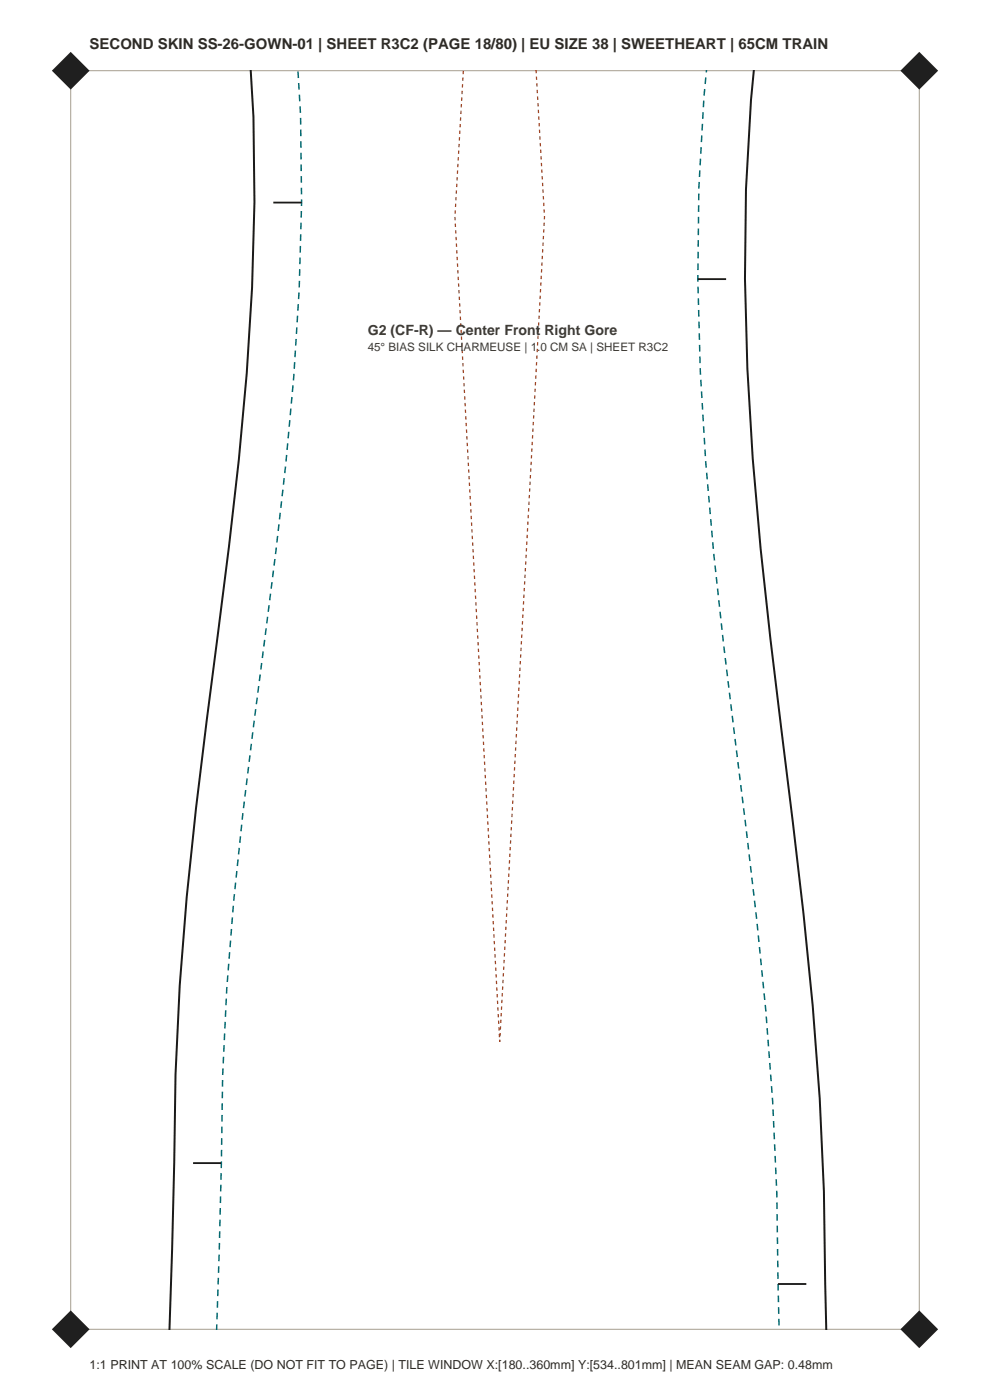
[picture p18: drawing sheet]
<svg xmlns="http://www.w3.org/2000/svg" width="210mm" height="297mm" viewBox="0 0 210 297" stroke-linecap="round" stroke-linejoin="round" font-family="sans-serif">
<defs><g id="words">
<text font-size="3.2" fill="#2e2b26" x="19" y="10.5">SECOND SKIN SS-26-GOWN-01 | SHEET R3C2 (PAGE 18/80) | EU SIZE 38 | SWEETHEART | 65CM TRAIN</text>
<text font-size="3" fill="#403b33" x="78" y="71">G2 (CF-R) — Center Front Right Gore</text>
<text font-size="2.6" fill="#2e2b26" x="19" y="290.5">1:1 PRINT AT 100% SCALE (DO NOT FIT TO PAGE) | TILE WINDOW X:[180..360mm] Y:[534..801mm] | MEAN SEAM GAP: 0.48mm</text>
<text font-size="2.5" fill="#403b33" x="78" y="74.5">45° BIAS SILK CHARMEUSE | 1.0 CM SA | SHEET R3C2</text>
</g></defs>
<path d="M15 15h180v267h-180z" fill="none" stroke="#a69e8f" stroke-width=".21"/>
<g fill="#1f1f1f">
<path d="M11 282l4-4 4 4-4 4z" fill-rule="evenodd"/>
<path d="M191 282l4-4 4 4-4 4z" fill-rule="evenodd"/>
<path d="M11 15l4-4 4 4-4 4z" fill-rule="evenodd"/>
<path d="M191 15l4-4 4 4-4 4z" fill-rule="evenodd"/>
</g>
<path d="M53.2 14.9a438.3 438.3 0 0 1-.9 64.4 1482.6 1482.6 0 0 1-8.5 73.6 757.9 757.9 0 0 0-6.6 75l-.2 18.6-1.1 35.6M159.9 14.9a429.3 429.3 0 0 0-1.4 63.3 942.8 942.8 0 0 0 7.3 76.7 1232 1232 0 0 1 8.1 78.1l.9 19.7 .5 29.4" fill="none" stroke="#1a1a1a" stroke-width=".42"/>
<path d="M149.9 14.9a439.3 439.3 0 0 0-1.4 63.7 952.5 952.5 0 0 0 7.3 77.5 1223.5 1223.5 0 0 1 8.1 77.5l.9 19.4 .5 29.1M46 282.1l1-35.4a610.8 610.8 0 0 1 4.5-74.1l2.3-18.5a1489.5 1489.5 0 0 0 8.5-74.1 447.6 447.6 0 0 0 .9-65.1" fill="none" stroke="#036970" stroke-width=".32" stroke-dasharray="1.4 1.1" stroke-linecap="butt"/>
<path d="M113.7 14.9l1.8 31.1-9.5 175-9.5-175 1.8-31.1" fill="none" stroke="#9e401f" stroke-width=".26" stroke-dasharray=".7 .7" stroke-linecap="butt"/>
<path d="M58 43h6M148 59.2h6M41 246.7h6M165 272.4h6" fill="none" stroke="#1a1a1a" stroke-width=".39"/>
<use href="#words"/>
</svg>
